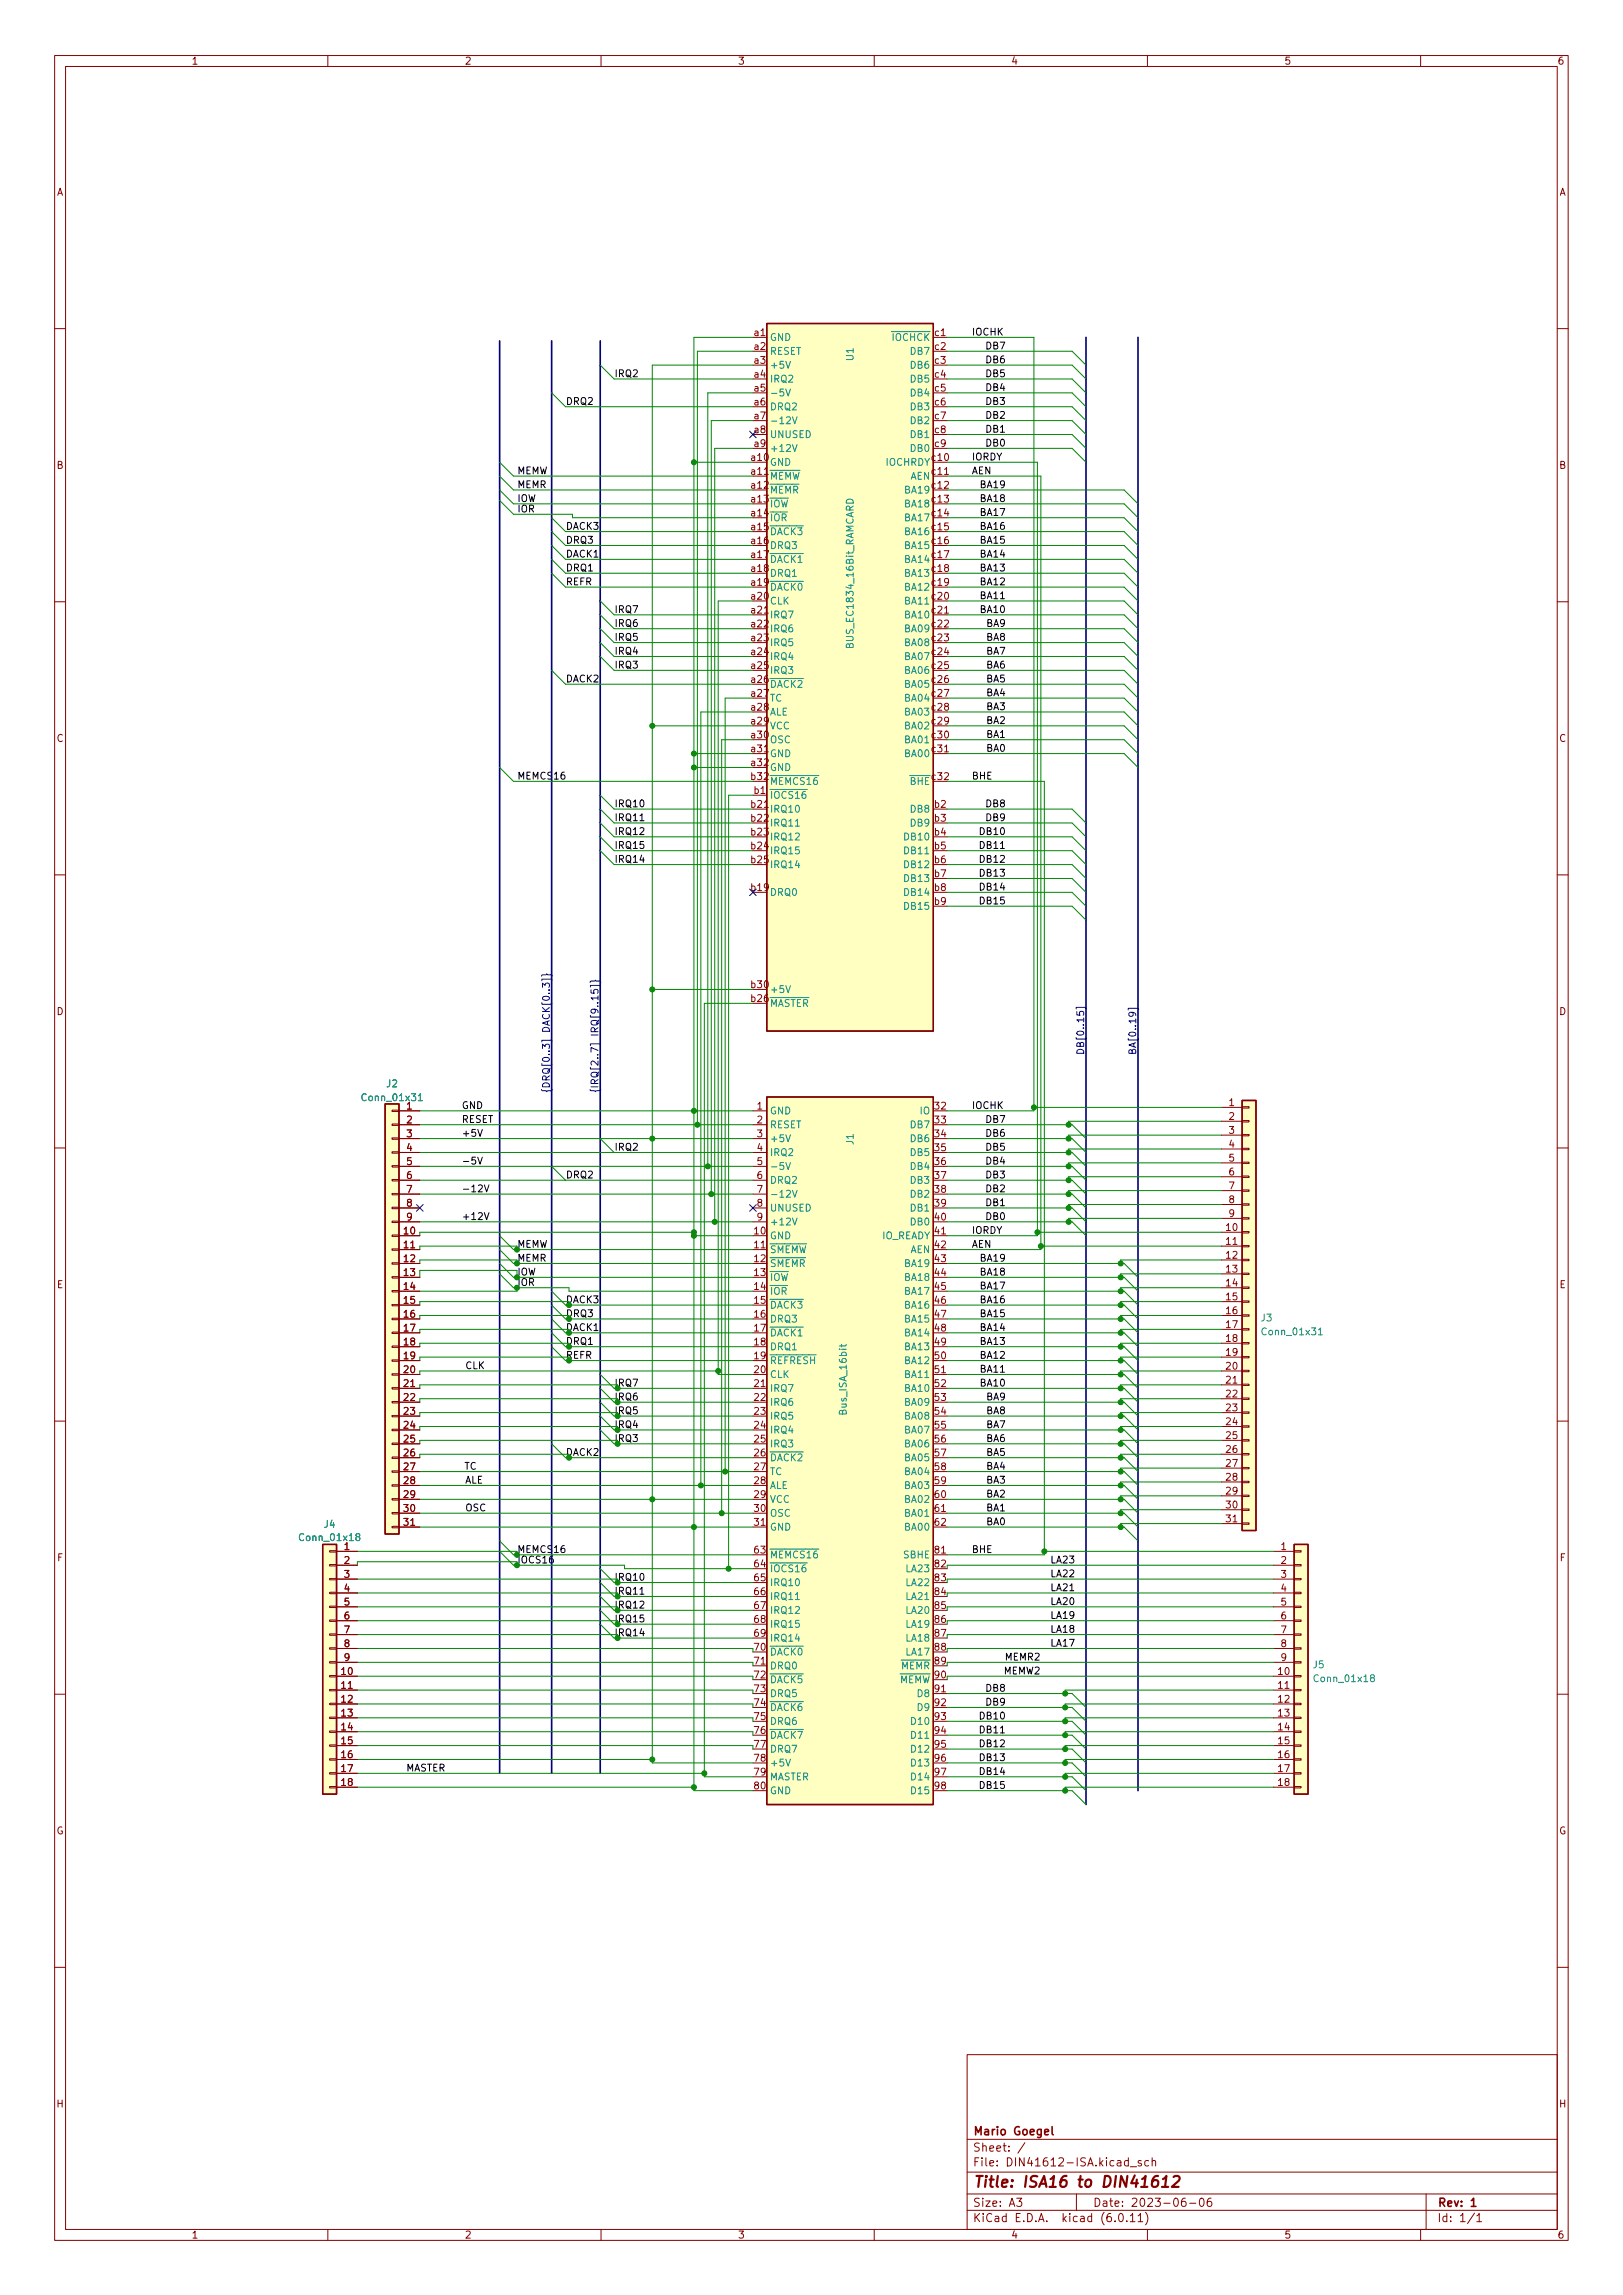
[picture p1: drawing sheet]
<svg xmlns="http://www.w3.org/2000/svg" width="297mm" height="420mm" viewBox="0 0 297 420" stroke-linecap="round" stroke-linejoin="round" font-family="sans-serif">
<defs><g id="words">
<g font-size="2.8" fill="#840000">
<text x="178" y="401.1">Title:</text>
<text x="187.3" y="401.1">ISA16</text>
<text x="197.6" y="401.1">to</text>
<text x="202.4" y="401.1">DIN41612</text>
</g>
<g font-size="2.1" fill="#840000">
<text x="178" y="394.4">Sheet:</text>
<text x="178" y="391.4">Mario</text>
<text x="185.5" y="391.4">Goegel</text>
<text x="178" y="397.1">File:</text>
<text x="184.4" y="397.1">DIN41612-ISA.kicad_sch</text>
<text x="178" y="407.3">KiCad</text>
<text x="178" y="404.5">Size:</text>
<text x="184.7" y="404.5">A3</text>
<text x="185.7" y="407.3">E.D.A.</text>
<text x="194.6" y="407.3">kicad</text>
<text x="200" y="404.5">Date:</text>
<text x="201.8" y="407.3">(6.0.11)</text>
<text x="207" y="404.5">2023-06-06</text>
<text x="263" y="404.5">Rev:</text>
<text x="263" y="407.3">Id:</text>
<text x="267.1" y="407.3">1/1</text>
<text x="269.1" y="404.5">1</text>
</g>
<g font-size="1.8" fill="#840000">
<text x="35" y="12.2">1</text>
<text x="85" y="12.2">2</text>
<text x="135" y="12.2">3</text>
<text x="185" y="12.2">4</text>
<text x="235" y="12.2">5</text>
<text x="285" y="12.2">6</text>
<text x="10.4" y="36.2">A</text>
<text x="285.4" y="36.2">A</text>
<text x="137.8" y="61.5">a1</text>
<text x="137.8" y="64.1">a2</text>
<text x="170.9" y="61.5">c1</text>
<text x="170.9" y="64.1">c2</text>
<text x="137.8" y="66.6">a3</text>
<text x="137.8" y="69.1">a4</text>
<text x="137.8" y="71.7">a5</text>
<text x="170.9" y="66.6">c3</text>
<text x="170.9" y="69.1">c4</text>
<text x="170.9" y="71.7">c5</text>
<text x="137.8" y="74.2">a6</text>
<text x="137.8" y="76.8">a7</text>
<text x="170.9" y="74.2">c6</text>
<text x="170.9" y="76.8">c7</text>
<text x="137.8" y="79.3">a8</text>
<text x="137.8" y="81.8">a9</text>
<text x="170.9" y="79.3">c8</text>
<text x="170.9" y="81.8">c9</text>
<text x="10.3" y="86.2">B</text>
<text x="137.2" y="84.4">a10</text>
<text x="137.2" y="86.9">a11</text>
<text x="137.2" y="89.5">a12</text>
<text x="170.3" y="84.4">c10</text>
<text x="170.3" y="86.9">c11</text>
<text x="170.3" y="89.5">c12</text>
<text x="285.3" y="86.2">B</text>
<text x="137.2" y="92">a13</text>
<text x="137.2" y="94.5">a14</text>
<text x="170.3" y="92">c13</text>
<text x="170.3" y="94.5">c14</text>
<text x="137.2" y="97.1">a15</text>
<text x="137.2" y="99.6">a16</text>
<text x="170.3" y="97.1">c15</text>
<text x="170.3" y="99.6">c16</text>
<text x="137.2" y="102.2">a17</text>
<text x="137.2" y="104.7">a18</text>
<text x="137.2" y="107.2">a19</text>
<text x="170.3" y="102.2">c17</text>
<text x="170.3" y="104.7">c18</text>
<text x="170.3" y="107.2">c19</text>
<text x="137.2" y="109.8">a20</text>
<text x="137.2" y="112.3">a21</text>
<text x="170.3" y="109.8">c20</text>
<text x="170.3" y="112.3">c21</text>
<text x="137.2" y="114.9">a22</text>
<text x="137.2" y="117.4">a23</text>
<text x="137.2" y="119.9">a24</text>
<text x="170.3" y="114.9">c22</text>
<text x="170.3" y="117.4">c23</text>
<text x="170.3" y="119.9">c24</text>
<text x="137.2" y="122.5">a25</text>
<text x="137.2" y="125">a26</text>
<text x="170.3" y="122.5">c25</text>
<text x="170.3" y="125">c26</text>
<text x="137.2" y="127.6">a27</text>
<text x="137.2" y="130.1">a28</text>
<text x="170.3" y="127.6">c27</text>
<text x="170.3" y="130.1">c28</text>
<text x="10.3" y="136.2">C</text>
<text x="137.2" y="132.6">a29</text>
<text x="137.2" y="135.2">a30</text>
<text x="137.2" y="137.7">a31</text>
<text x="170.3" y="132.6">c29</text>
<text x="170.3" y="135.2">c30</text>
<text x="170.3" y="137.7">c31</text>
<text x="285.3" y="136.2">C</text>
<text x="137.2" y="140.3">a32</text>
<text x="137.2" y="142.8">b32</text>
<text x="170.3" y="142.8">c32</text>
<text x="137.2" y="147.9">b21</text>
<text x="137.8" y="145.3">b1</text>
<text x="170.8" y="147.9">b2</text>
<text x="137.2" y="150.4">b22</text>
<text x="137.2" y="153">b23</text>
<text x="137.2" y="155.5">b24</text>
<text x="170.8" y="150.4">b3</text>
<text x="170.8" y="153">b4</text>
<text x="170.8" y="155.5">b5</text>
<text x="137.2" y="158">b25</text>
<text x="170.8" y="158">b6</text>
<text x="170.8" y="160.6">b7</text>
<text x="137.2" y="163.1">b19</text>
<text x="170.8" y="163.1">b8</text>
<text x="170.8" y="165.7">b9</text>
<text x="137.2" y="183.4">b26</text>
<text x="137.2" y="180.9">b30</text>
<text x="10.3" y="186.2">D</text>
<text x="285.3" y="186.2">D</text>
<text x="74.2" y="203.1">1</text>
<text x="138.4" y="203.1">1</text>
<text x="170.8" y="203.1">32</text>
<text x="224.7" y="202.5">1</text>
<text x="74.2" y="205.7">2</text>
<text x="74.2" y="208.2">3</text>
<text x="138.4" y="205.7">2</text>
<text x="138.4" y="208.2">3</text>
<text x="170.8" y="205.7">33</text>
<text x="170.8" y="208.2">34</text>
<text x="224.7" y="205">2</text>
<text x="224.7" y="207.6">3</text>
<text x="74.2" y="210.7">4</text>
<text x="74.2" y="213.3">5</text>
<text x="74.2" y="215.8">6</text>
<text x="138.4" y="210.7">4</text>
<text x="138.4" y="213.3">5</text>
<text x="138.4" y="215.8">6</text>
<text x="170.8" y="210.7">35</text>
<text x="170.8" y="213.3">36</text>
<text x="170.8" y="215.8">37</text>
<text x="224.7" y="210.1">4</text>
<text x="224.7" y="212.6">5</text>
<text x="224.7" y="215.2">6</text>
<text x="74.2" y="218.4">7</text>
<text x="74.2" y="220.9">8</text>
<text x="138.4" y="218.4">7</text>
<text x="138.4" y="220.9">8</text>
<text x="170.8" y="218.4">38</text>
<text x="170.8" y="220.9">39</text>
<text x="224.7" y="217.7">7</text>
<text x="224.7" y="220.3">8</text>
<text x="73.6" y="226">10</text>
<text x="74.2" y="223.4">9</text>
<text x="137.8" y="226">10</text>
<text x="138.4" y="223.4">9</text>
<text x="170.8" y="223.4">40</text>
<text x="170.8" y="226">41</text>
<text x="224.1" y="225.3">10</text>
<text x="224.1" y="227.9">11</text>
<text x="224.7" y="222.8">9</text>
<text x="73.6" y="228.5">11</text>
<text x="73.6" y="231.1">12</text>
<text x="73.6" y="233.6">13</text>
<text x="137.8" y="228.5">11</text>
<text x="137.8" y="231.1">12</text>
<text x="137.8" y="233.6">13</text>
<text x="170.8" y="228.5">42</text>
<text x="170.8" y="231.1">43</text>
<text x="170.8" y="233.6">44</text>
<text x="224.1" y="230.4">12</text>
<text x="224.1" y="233">13</text>
<text x="10.3" y="236.2">E</text>
<text x="73.6" y="236.1">14</text>
<text x="73.6" y="238.7">15</text>
<text x="137.8" y="236.1">14</text>
<text x="137.8" y="238.7">15</text>
<text x="170.8" y="236.1">45</text>
<text x="170.8" y="238.7">46</text>
<text x="224.1" y="235.5">14</text>
<text x="224.1" y="238">15</text>
<text x="285.3" y="236.2">E</text>
<text x="73.6" y="241.2">16</text>
<text x="73.6" y="243.8">17</text>
<text x="137.8" y="241.2">16</text>
<text x="137.8" y="243.8">17</text>
<text x="170.8" y="241.2">47</text>
<text x="170.8" y="243.8">48</text>
<text x="224.1" y="240.6">16</text>
<text x="224.1" y="243.1">17</text>
<text x="224.1" y="245.7">18</text>
<text x="73.6" y="246.3">18</text>
<text x="73.6" y="248.8">19</text>
<text x="73.6" y="251.4">20</text>
<text x="137.8" y="246.3">18</text>
<text x="137.8" y="248.8">19</text>
<text x="137.8" y="251.4">20</text>
<text x="170.8" y="246.3">49</text>
<text x="170.8" y="248.8">50</text>
<text x="170.8" y="251.4">51</text>
<text x="224.1" y="248.2">19</text>
<text x="224.1" y="250.7">20</text>
<text x="73.6" y="253.9">21</text>
<text x="73.6" y="256.5">22</text>
<text x="137.8" y="253.9">21</text>
<text x="137.8" y="256.5">22</text>
<text x="170.8" y="253.9">52</text>
<text x="170.8" y="256.5">53</text>
<text x="224.1" y="253.3">21</text>
<text x="224.1" y="255.8">22</text>
<text x="73.6" y="259">23</text>
<text x="73.6" y="261.5">24</text>
<text x="137.8" y="259">23</text>
<text x="137.8" y="261.5">24</text>
<text x="170.8" y="259">54</text>
<text x="170.8" y="261.5">55</text>
<text x="224.1" y="258.4">23</text>
<text x="224.1" y="260.9">24</text>
<text x="224.1" y="263.4">25</text>
<text x="73.6" y="264.1">25</text>
<text x="73.6" y="266.6">26</text>
<text x="73.6" y="269.2">27</text>
<text x="137.8" y="264.1">25</text>
<text x="137.8" y="266.6">26</text>
<text x="137.8" y="269.2">27</text>
<text x="170.8" y="264.1">56</text>
<text x="170.8" y="266.6">57</text>
<text x="170.8" y="269.2">58</text>
<text x="224.1" y="266">26</text>
<text x="224.1" y="268.5">27</text>
<text x="73.6" y="271.7">28</text>
<text x="73.6" y="274.2">29</text>
<text x="137.8" y="271.7">28</text>
<text x="137.8" y="274.2">29</text>
<text x="170.8" y="271.7">59</text>
<text x="170.8" y="274.2">60</text>
<text x="224.1" y="271.1">28</text>
<text x="224.1" y="273.6">29</text>
<text x="73.6" y="276.8">30</text>
<text x="73.6" y="279.3">31</text>
<text x="137.8" y="276.8">30</text>
<text x="137.8" y="279.3">31</text>
<text x="170.8" y="276.8">61</text>
<text x="170.8" y="279.3">62</text>
<text x="224.1" y="276.1">30</text>
<text x="224.1" y="278.7">31</text>
<text x="10.4" y="286.2">F</text>
<text x="62.8" y="283.8">1</text>
<text x="62.8" y="286.3">2</text>
<text x="137.8" y="284.4">63</text>
<text x="137.8" y="286.9">64</text>
<text x="170.8" y="284.4">81</text>
<text x="170.8" y="286.9">82</text>
<text x="234.3" y="283.8">1</text>
<text x="234.3" y="286.3">2</text>
<text x="285.4" y="286.2">F</text>
<text x="62.8" y="288.8">3</text>
<text x="62.8" y="291.4">4</text>
<text x="62.8" y="293.9">5</text>
<text x="137.8" y="289.5">65</text>
<text x="137.8" y="292">66</text>
<text x="170.8" y="289.5">83</text>
<text x="170.8" y="292">84</text>
<text x="234.3" y="288.8">3</text>
<text x="234.3" y="291.4">4</text>
<text x="234.3" y="293.9">5</text>
<text x="62.8" y="296.5">6</text>
<text x="62.8" y="299">7</text>
<text x="137.8" y="294.6">67</text>
<text x="137.8" y="297.1">68</text>
<text x="137.8" y="299.6">69</text>
<text x="170.8" y="294.6">85</text>
<text x="170.8" y="297.1">86</text>
<text x="170.8" y="299.6">87</text>
<text x="234.3" y="296.5">6</text>
<text x="234.3" y="299">7</text>
<text x="62.8" y="301.5">8</text>
<text x="62.8" y="304.1">9</text>
<text x="170.8" y="302.2">88</text>
<text x="170.8" y="304.7">89</text>
<text x="234.3" y="301.5">8</text>
<text x="234.3" y="304.1">9</text>
<text x="62.2" y="306.6">10</text>
<text x="62.2" y="309.2">11</text>
<text x="62.2" y="311.7">12</text>
<text x="170.8" y="307.3">90</text>
<text x="170.8" y="309.8">91</text>
<text x="233.7" y="306.6">10</text>
<text x="233.7" y="309.2">11</text>
<text x="233.7" y="311.7">12</text>
<text x="62.2" y="314.2">13</text>
<text x="62.2" y="316.8">14</text>
<text x="170.8" y="312.3">92</text>
<text x="170.8" y="314.9">93</text>
<text x="170.8" y="317.4">94</text>
<text x="233.7" y="314.2">13</text>
<text x="233.7" y="316.8">14</text>
<text x="62.2" y="319.3">15</text>
<text x="62.2" y="321.9">16</text>
<text x="137.8" y="322.5">78</text>
<text x="170.8" y="320">95</text>
<text x="170.8" y="322.5">96</text>
<text x="233.7" y="319.3">15</text>
<text x="233.7" y="321.9">16</text>
<text x="62.2" y="324.4">17</text>
<text x="62.2" y="326.9">18</text>
<text x="137.8" y="325">79</text>
<text x="137.8" y="327.6">80</text>
<text x="170.8" y="325">97</text>
<text x="170.8" y="327.6">98</text>
<text x="233.7" y="324.4">17</text>
<text x="233.7" y="326.9">18</text>
<text x="10.3" y="336.2">G</text>
<text x="285.3" y="336.2">G</text>
<text x="10.2" y="386.2">H</text>
<text x="285.2" y="386.2">H</text>
<text x="35" y="410.2">1</text>
<text x="85" y="410.2">2</text>
<text x="135" y="410.2">3</text>
<text x="185" y="410.2">4</text>
<text x="235" y="410.2">5</text>
<text x="285" y="410.2">6</text>
</g>
<g font-size="1.8" fill="#008484">
<text x="140.8" y="62.8">GND</text>
<text x="140.8" y="65.3">RESET</text>
<text x="163.1" y="62.8">~{IOCHCK}</text>
<text x="166.4" y="65.3">DB7</text>
<text x="140.8" y="67.9">+5V</text>
<text x="140.8" y="70.4">IRQ2</text>
<text x="156.6" y="66.2" transform="rotate(-90 156.6 66.2)">U1</text>
<text x="166.4" y="67.9">DB6</text>
<text x="166.4" y="70.4">DB5</text>
<text x="140.8" y="72.9">-5V</text>
<text x="140.8" y="75.5">DRQ2</text>
<text x="166.4" y="72.9">DB4</text>
<text x="166.4" y="75.5">DB3</text>
<text x="140.8" y="78">-12V</text>
<text x="140.8" y="80.6">UNUSED</text>
<text x="140.8" y="83.1">+12V</text>
<text x="166.4" y="78">DB2</text>
<text x="166.4" y="80.6">DB1</text>
<text x="166.4" y="83.1">DB0</text>
<text x="140.8" y="85.6">GND</text>
<text x="140.8" y="88.2">~{MEMW}</text>
<text x="162" y="85.6">IOCHRDY</text>
<text x="166.6" y="88.2">AEN</text>
<text x="140.8" y="90.7">~{MEMR}</text>
<text x="140.8" y="93.3">~{IOW}</text>
<text x="140.8" y="95.8">~{IOR}</text>
<text x="165.4" y="90.7">BA19</text>
<text x="165.4" y="93.3">BA18</text>
<text x="165.4" y="95.8">BA17</text>
<text x="140.8" y="98.3">~{DACK3}</text>
<text x="140.8" y="100.9">DRQ3</text>
<text x="165.4" y="98.3">BA16</text>
<text x="165.4" y="100.9">BA15</text>
<text x="140.8" y="103.4">~{DACK1}</text>
<text x="140.8" y="106">DRQ1</text>
<text x="165.4" y="103.4">BA14</text>
<text x="165.4" y="106">BA13</text>
<text x="140.8" y="108.5">~{DACK0}</text>
<text x="140.8" y="111">CLK</text>
<text x="140.8" y="113.6">IRQ7</text>
<text x="165.4" y="108.5">BA12</text>
<text x="165.4" y="111">BA11</text>
<text x="165.4" y="113.6">BA10</text>
<text x="140.8" y="116.1">IRQ6</text>
<text x="140.8" y="118.7">IRQ5</text>
<text x="156.6" y="118.9" transform="rotate(-90 156.6 118.9)">BUS_EC1834_16Bit_RAMCARD</text>
<text x="165.4" y="116.1">BA09</text>
<text x="165.4" y="118.7">BA08</text>
<text x="140.8" y="121.2">IRQ4</text>
<text x="140.8" y="123.7">IRQ3</text>
<text x="165.4" y="121.2">BA07</text>
<text x="165.4" y="123.7">BA06</text>
<text x="140.8" y="126.3">~{DACK2}</text>
<text x="140.8" y="128.8">TC</text>
<text x="140.8" y="131.4">ALE</text>
<text x="165.4" y="126.3">BA05</text>
<text x="165.4" y="128.8">BA04</text>
<text x="165.4" y="131.4">BA03</text>
<text x="140.8" y="133.9">VCC</text>
<text x="140.8" y="136.4">OSC</text>
<text x="165.4" y="133.9">BA02</text>
<text x="165.4" y="136.4">BA01</text>
<text x="140.8" y="139">GND</text>
<text x="140.8" y="141.5">GND</text>
<text x="165.4" y="139">BA00</text>
<text x="140.8" y="146.6">~{IOCS16}</text>
<text x="140.8" y="149.1">IRQ10</text>
<text x="140.8" y="144.1">~{MEMCS16}</text>
<text x="166.4" y="149.1">DB8</text>
<text x="166.4" y="144.1">~{BHE}</text>
<text x="140.8" y="151.7">IRQ11</text>
<text x="140.8" y="154.2">IRQ12</text>
<text x="165.2" y="154.2">DB10</text>
<text x="166.4" y="151.7">DB9</text>
<text x="140.8" y="156.8">IRQ15</text>
<text x="140.8" y="159.3">IRQ14</text>
<text x="165.2" y="156.8">DB11</text>
<text x="165.2" y="159.3">DB12</text>
<text x="165.2" y="161.8">DB13</text>
<text x="140.8" y="164.4">DRQ0</text>
<text x="165.2" y="164.4">DB14</text>
<text x="165.2" y="166.9">DB15</text>
<text x="140.8" y="184.7">~{MASTER}</text>
<text x="140.8" y="182.2">+5V</text>
<text x="65.9" y="202">Conn_01x31</text>
<text x="70.6" y="199.4">J2</text>
<text x="140.8" y="204.4">GND</text>
<text x="140.8" y="206.9">RESET</text>
<text x="140.8" y="209.5">+5V</text>
<text x="156.6" y="209.7" transform="rotate(-90 156.6 209.7)">J1</text>
<text x="166.4" y="206.9">DB7</text>
<text x="166.4" y="209.5">DB6</text>
<text x="168.2" y="204.4">IO</text>
<text x="140.8" y="212">IRQ2</text>
<text x="140.8" y="214.6">-5V</text>
<text x="166.4" y="212">DB5</text>
<text x="166.4" y="214.6">DB4</text>
<text x="140.8" y="217.1">DRQ2</text>
<text x="140.8" y="219.6">-12V</text>
<text x="166.4" y="217.1">DB3</text>
<text x="166.4" y="219.6">DB2</text>
<text x="140.8" y="227.3">GND</text>
<text x="140.8" y="222.2">UNUSED</text>
<text x="140.8" y="224.7">+12V</text>
<text x="161.4" y="227.3">IO_READY</text>
<text x="166.4" y="222.2">DB1</text>
<text x="166.4" y="224.7">DB0</text>
<text x="140.8" y="229.8">~{SMEMW}</text>
<text x="140.8" y="232.3">~{SMEMR}</text>
<text x="165.4" y="232.3">BA19</text>
<text x="166.6" y="229.8">AEN</text>
<text x="140.8" y="234.9">~{IOW}</text>
<text x="140.8" y="237.4">~{IOR}</text>
<text x="140.8" y="240">~{DACK3}</text>
<text x="165.4" y="234.9">BA18</text>
<text x="165.4" y="237.4">BA17</text>
<text x="165.4" y="240">BA16</text>
<text x="140.8" y="242.5">DRQ3</text>
<text x="140.8" y="245">~{DACK1}</text>
<text x="165.4" y="242.5">BA15</text>
<text x="165.4" y="245">BA14</text>
<text x="230.6" y="242.3">J3</text>
<text x="230.6" y="244.8">Conn_01x31</text>
<text x="140.8" y="247.6">DRQ1</text>
<text x="140.8" y="250.1">~{REFRESH}</text>
<text x="165.4" y="247.6">BA13</text>
<text x="165.4" y="250.1">BA12</text>
<text x="140.8" y="252.7">CLK</text>
<text x="140.8" y="255.2">IRQ7</text>
<text x="140.8" y="257.7">IRQ6</text>
<text x="165.4" y="252.7">BA11</text>
<text x="165.4" y="255.2">BA10</text>
<text x="165.4" y="257.7">BA09</text>
<text x="140.8" y="260.3">IRQ5</text>
<text x="140.8" y="262.8">IRQ4</text>
<text x="155.3" y="259.2" transform="rotate(-90 155.3 259.2)">Bus_ISA_16bit</text>
<text x="165.4" y="260.3">BA08</text>
<text x="165.4" y="262.8">BA07</text>
<text x="140.8" y="265.4">IRQ3</text>
<text x="140.8" y="267.9">~{DACK2}</text>
<text x="165.4" y="265.4">BA06</text>
<text x="165.4" y="267.9">BA05</text>
<text x="140.8" y="270.4">TC</text>
<text x="140.8" y="273">ALE</text>
<text x="140.8" y="275.5">VCC</text>
<text x="165.4" y="270.4">BA04</text>
<text x="165.4" y="273">BA03</text>
<text x="165.4" y="275.5">BA02</text>
<text x="59.2" y="280.1">J4</text>
<text x="140.8" y="278.1">OSC</text>
<text x="140.8" y="280.6">GND</text>
<text x="165.4" y="278.1">BA01</text>
<text x="165.4" y="280.6">BA00</text>
<text x="54.5" y="282.5">Conn_01x18</text>
<text x="140.8" y="285.7">~{MEMCS16}</text>
<text x="165.2" y="285.7">SBHE</text>
<text x="140.8" y="288.2">~{IOCS16}</text>
<text x="140.8" y="290.8">IRQ10</text>
<text x="140.8" y="293.3">IRQ11</text>
<text x="165.6" y="288.2">LA23</text>
<text x="165.6" y="290.8">LA22</text>
<text x="165.6" y="293.3">LA21</text>
<text x="140.8" y="295.8">IRQ12</text>
<text x="140.8" y="298.4">IRQ15</text>
<text x="165.6" y="295.8">LA20</text>
<text x="165.6" y="298.4">LA19</text>
<text x="140.8" y="300.9">IRQ14</text>
<text x="140.8" y="303.5">~{DACK0}</text>
<text x="140.8" y="306">DRQ0</text>
<text x="164.8" y="306">~{MEMR}</text>
<text x="165.6" y="300.9">LA18</text>
<text x="165.6" y="303.5">LA17</text>
<text x="240.2" y="305.8">J5</text>
<text x="140.8" y="308.5">~{DACK5}</text>
<text x="140.8" y="311.1">DRQ5</text>
<text x="164.7" y="308.5">~{MEMW}</text>
<text x="167.7" y="311.1">D8</text>
<text x="240.2" y="308.3">Conn_01x18</text>
<text x="140.8" y="313.6">~{DACK6}</text>
<text x="140.8" y="316.2">DRQ6</text>
<text x="166.5" y="316.2">D10</text>
<text x="167.7" y="313.6">D9</text>
<text x="140.8" y="318.7">~{DACK7}</text>
<text x="140.8" y="321.2">DRQ7</text>
<text x="140.8" y="323.8">+5V</text>
<text x="166.5" y="318.7">D11</text>
<text x="166.5" y="321.2">D12</text>
<text x="166.5" y="323.8">D13</text>
<text x="140.8" y="326.3">MASTER</text>
<text x="140.8" y="328.9">GND</text>
<text x="166.5" y="326.3">D14</text>
<text x="166.5" y="328.9">D15</text>
</g>
<g font-size="1.8">
<text x="177.8" y="61.4">IOCHK</text>
<text x="180.2" y="64">DB7</text>
<text x="112.4" y="69">IRQ2</text>
<text x="180.2" y="71.6">DB4</text>
<text x="180.2" y="69">DB5</text>
<text x="180.2" y="66.5">DB6</text>
<text x="103.5" y="74.1">DRQ2</text>
<text x="180.2" y="76.7">DB2</text>
<text x="180.2" y="74.1">DB3</text>
<text x="180.2" y="81.7">DB0</text>
<text x="180.2" y="79.2">DB1</text>
<text x="94.6" y="89.4">MEMR</text>
<text x="94.6" y="86.8">MEMW</text>
<text x="177.8" y="86.8">AEN</text>
<text x="177.8" y="84.3">IORDY</text>
<text x="179.2" y="89.4">BA19</text>
<text x="94.6" y="93.8">IOR</text>
<text x="94.6" y="91.9">IOW</text>
<text x="179.2" y="91.9">BA18</text>
<text x="179.2" y="94.4">BA17</text>
<text x="103.5" y="99.5">DRQ3</text>
<text x="103.5" y="97">DACK3</text>
<text x="179.2" y="99.5">BA15</text>
<text x="179.2" y="97">BA16</text>
<text x="103.5" y="104.6">DRQ1</text>
<text x="103.5" y="102.1">DACK1</text>
<text x="103.5" y="107.1">REFR</text>
<text x="179.2" y="104.6">BA13</text>
<text x="179.2" y="107.1">BA12</text>
<text x="179.2" y="102.1">BA14</text>
<text x="112.4" y="112.2">IRQ7</text>
<text x="179.2" y="112.2">BA10</text>
<text x="179.2" y="109.7">BA11</text>
<text x="112.4" y="117.3">IRQ5</text>
<text x="112.4" y="114.8">IRQ6</text>
<text x="112.4" y="119.8">IRQ4</text>
<text x="180.4" y="119.8">BA7</text>
<text x="180.4" y="117.3">BA8</text>
<text x="180.4" y="114.8">BA9</text>
<text x="103.5" y="124.9">DACK2</text>
<text x="112.4" y="122.4">IRQ3</text>
<text x="180.4" y="124.9">BA5</text>
<text x="180.4" y="122.4">BA6</text>
<text x="180.4" y="130">BA3</text>
<text x="180.4" y="127.5">BA4</text>
<text x="180.4" y="132.5">BA2</text>
<text x="180.4" y="137.6">BA0</text>
<text x="180.4" y="135.1">BA1</text>
<text x="94.6" y="142.7">MEMCS16</text>
<text x="177.8" y="142.7">BHE</text>
<text x="112.4" y="147.8">IRQ10</text>
<text x="180.2" y="147.8">DB8</text>
<text x="112.4" y="152.9">IRQ12</text>
<text x="112.4" y="155.4">IRQ15</text>
<text x="112.4" y="150.3">IRQ11</text>
<text x="179" y="152.9">DB10</text>
<text x="179" y="155.4">DB11</text>
<text x="180.2" y="150.3">DB9</text>
<text x="112.4" y="157.9">IRQ14</text>
<text x="179" y="160.5">DB13</text>
<text x="179" y="157.9">DB12</text>
<text x="179" y="163">DB14</text>
<text x="179" y="165.6">DB15</text>
<text x="84.5" y="203">GND</text>
<text x="177.8" y="203">IOCHK</text>
<text x="84.5" y="208.1">+5V</text>
<text x="84.5" y="205.6">RESET</text>
<text x="180.2" y="205.6">DB7</text>
<text x="180.2" y="208.1">DB6</text>
<text x="84.5" y="213.2">-5V</text>
<text x="103.5" y="215.7">DRQ2</text>
<text x="112.4" y="210.6">IRQ2</text>
<text x="180.2" y="215.7">DB3</text>
<text x="180.2" y="213.2">DB4</text>
<text x="180.2" y="210.6">DB5</text>
<text x="84.5" y="218.3">-12V</text>
<text x="180.2" y="220.8">DB1</text>
<text x="180.2" y="218.3">DB2</text>
<text x="84.5" y="223.3">+12V</text>
<text x="177.8" y="225.9">IORDY</text>
<text x="180.2" y="223.3">DB0</text>
<text x="177.8" y="228.4">AEN</text>
<text x="179.2" y="233.5">BA18</text>
<text x="179.2" y="231">BA19</text>
<text x="94.6" y="235.4">IOR</text>
<text x="179.2" y="238.6">BA16</text>
<text x="179.2" y="236">BA17</text>
<text x="179.2" y="241.1">BA15</text>
<text x="179.2" y="243.7">BA14</text>
<text x="85.1" y="250.6">CLK</text>
<text x="179.2" y="246.2">BA13</text>
<text x="179.2" y="251.3">BA11</text>
<text x="179.2" y="248.7">BA12</text>
<text x="179.2" y="253.8">BA10</text>
<text x="180.4" y="256.4">BA9</text>
<text x="180.4" y="264">BA6</text>
<text x="180.4" y="258.9">BA8</text>
<text x="180.4" y="261.4">BA7</text>
<text x="84.9" y="269.1">TC</text>
<text x="180.4" y="269.1">BA4</text>
<text x="180.4" y="266.5">BA5</text>
<text x="85.1" y="271.6">ALE</text>
<text x="180.4" y="271.6">BA3</text>
<text x="180.4" y="274.1">BA2</text>
<text x="85.1" y="276.7">OSC</text>
<text x="180.4" y="276.7">BA1</text>
<text x="180.4" y="279.2">BA0</text>
<text x="177.8" y="284.3">BHE</text>
<text x="192.2" y="286.2">LA23</text>
<text x="192.2" y="291.3">LA21</text>
<text x="192.2" y="293.8">LA20</text>
<text x="192.2" y="288.7">LA22</text>
<text x="192.2" y="296.4">LA19</text>
<text x="192.2" y="298.9">LA18</text>
<text x="183.8" y="304">MEMR2</text>
<text x="192.2" y="301.4">LA17</text>
<text x="180.2" y="309.7">DB8</text>
<text x="183.6" y="306.5">MEMW2</text>
<text x="179" y="314.8">DB10</text>
<text x="179" y="317.3">DB11</text>
<text x="180.2" y="312.2">DB9</text>
<text x="179" y="319.9">DB12</text>
<text x="179" y="322.4">DB13</text>
<text x="74.3" y="324.3">MASTER</text>
<text x="179" y="324.9">DB14</text>
<text x="179" y="327.5">DB15</text>
</g>
<g font-size="1.8" fill="#000084">
<text x="100.6" y="189" transform="rotate(-90 100.6 189)">DACK[0..3]}</text>
<text x="109.5" y="189.7" transform="rotate(-90 109.5 189.7)">IRQ[9..15]}</text>
<text x="198.4" y="193.2" transform="rotate(-90 198.4 193.2)">DB[0..15]</text>
<text x="207.9" y="193.2" transform="rotate(-90 207.9 193.2)">BA[0..19]</text>
<text x="100.6" y="200.2" transform="rotate(-90 100.6 200.2)">{DRQ[0..3]</text>
<text x="109.5" y="200.2" transform="rotate(-90 109.5 200.2)">{IRQ[2..7]</text>
</g>
<g font-size="1.8" fill="#008400">
<text x="94.6" y="231">MEMR</text>
<text x="94.6" y="228.4">MEMW</text>
<text x="94.6" y="233.5">IOW</text>
<text x="103.5" y="238.6">DACK3</text>
<text x="103.5" y="243.7">DACK1</text>
<text x="103.5" y="241.1">DRQ3</text>
<text x="103.5" y="248.7">REFR</text>
<text x="103.5" y="246.2">DRQ1</text>
<text x="112.4" y="256.4">IRQ6</text>
<text x="112.4" y="253.8">IRQ7</text>
<text x="112.4" y="264">IRQ3</text>
<text x="112.4" y="258.9">IRQ5</text>
<text x="112.4" y="261.4">IRQ4</text>
<text x="103.5" y="266.5">DACK2</text>
<text x="94.6" y="286.2">IOCS16</text>
<text x="94.6" y="284.3">MEMCS16</text>
<text x="112.4" y="289.4">IRQ10</text>
<text x="112.4" y="291.9">IRQ11</text>
<text x="112.4" y="294.5">IRQ12</text>
<text x="112.4" y="297">IRQ15</text>
<text x="112.4" y="299.5">IRQ14</text>
<text x="137.8" y="302.2">70</text>
<text x="137.8" y="304.7">71</text>
<text x="137.8" y="307.3">72</text>
<text x="137.8" y="309.8">73</text>
<text x="137.8" y="312.3">74</text>
<text x="137.8" y="314.9">75</text>
<text x="137.8" y="317.4">76</text>
<text x="137.8" y="320">77</text>
</g>
</g></defs>
<g fill="none" stroke="#840000" stroke-width=".18">
<path d="M10 10.2h277v400h-277zM12 12.2h273v396h-273zM60 10.2v2M110 10.2v2M160 10.2v2M210 10.2v2M260 10.2v2M10 60.2h2M137.8 61.8h2.5M137.8 64.3h2.5M137.8 71.9h2.5M137.8 74.5h2.5"/>
<path d="M137.8 79.5h2.5M170.8 61.8h2.6M170.8 64.3h2.6M170.8 71.9h2.6M170.8 74.5h2.6M170.8 79.5h2.6M170.8 66.8h2.6M170.8 69.4h2.6M170.8 77h2.6M285 60.2h2M137.8 82.1h2.5M139.9 86.8h.7"/>
<path d="M170.8 82.1h2.6M172.9 86.8h.7M10 110.2h2M139.9 112.2h.7M172.9 112.2h.7M285 110.2h2M139.9 137.6h.7M172.9 137.6h.7M137.8 145.6h2.5M139.9 147.8h.7M170.8 148.1h2.6M170.8 155.7h2.6"/>
<path d="M170.8 158.3h2.6M10 160.2h2M170.8 163.4h2.6M170.8 165.9h2.6M285 160.2h2M10 210.2h2M71.8 218.5h1.2v.2h-1.2zM71.8 215.9h1.2v.3h-1.2zM71.8 213.4h1.2v.3h-1.2zM71.8 210.9h1.2v.2h-1.2zM71.8 208.3h1.2v.3h-1.2zM71.8 205.8h1.2v.2h-1.2z"/>
<path d="M71.8 203.2h1.2v.3h-1.2zM73 203.4h3.8M73 205.9h3.8M73 208.4h3.8M73 211h3.8M73 213.5h3.8M73 216.1h3.8M73 218.6h3.8M137.8 203.4h2.5M137.8 205.9h2.5M137.8 208.4h2.5M137.8 211h2.5"/>
<path d="M137.8 213.5h2.5M137.8 216.1h2.5M137.8 218.6h2.5M170.8 203.4h2.6M170.8 205.9h2.6M170.8 208.4h2.6M170.8 211h2.6M170.8 213.5h2.6M170.8 216.1h2.6M170.8 218.6h2.6M223.5 202.7h3.8M223.5 205.3h3.8"/>
<path d="M223.5 207.8h3.8M223.5 210.4h3.8M223.5 212.9h3.8M223.5 215.4h3.8M223.5 218h3.8M227.3 217.8h1.3v.3h-1.3zM227.3 215.3h1.3v.3h-1.3zM227.3 212.8h1.3v.2h-1.3zM227.3 210.2h1.3v.3h-1.3zM227.3 207.7h1.3v.2h-1.3zM227.3 205.1h1.3v.3h-1.3zM227.3 202.6h1.3v.3h-1.3z"/>
<path d="M285 210.2h2M71.8 238.8h1.2v.3h-1.2zM71.8 236.3h1.2v.2h-1.2zM71.8 233.7h1.2v.3h-1.2zM71.8 231.2h1.2v.2h-1.2zM71.8 228.6h1.2v.3h-1.2zM71.8 226.1h1.2v.3h-1.2zM71.8 223.6h1.2v.2h-1.2zM71.8 221h1.2v.3h-1.2zM73 226.2h3.8M73 228.8h3.8M73 231.3h3.8"/>
<path d="M73 233.8h3.8M73 236.4h3.8M73 238.9h3.8M73 221.1h3.8M73 223.7h3.8M75.2 228.5h.7M137.8 226.2h2.5M137.8 228.8h2.5M137.8 231.3h2.5M137.8 233.8h2.5M137.8 236.4h2.5M137.8 238.9h2.5"/>
<path d="M137.8 221.1h2.5M137.8 223.7h2.5M139.3 228.5h.7M170.8 226.2h2.6M170.8 228.8h2.6M170.8 231.3h2.6M170.8 233.8h2.6M170.8 236.4h2.6M170.8 238.9h2.6M170.8 221.1h2.6M170.8 223.7h2.6M172.3 225.9h.8"/>
<path d="M223.5 225.6h3.8M223.5 228.1h3.8M223.5 230.7h3.8M223.5 233.2h3.8M223.5 235.8h3.8M223.5 238.3h3.8M223.5 220.5h3.8M223.5 223.1h3.8M225.7 227.8h.7M227.3 238.2h1.3v.2h-1.3zM227.3 235.6h1.3v.3h-1.3zM227.3 233.1h1.3v.2h-1.3z"/>
<path d="M227.3 230.5h1.3v.3h-1.3zM227.3 228h1.3v.3h-1.3zM227.3 225.5h1.3v.2h-1.3zM227.3 222.9h1.3v.3h-1.3zM227.3 220.4h1.3v.2h-1.3zM71.8 259.1h1.2v.3h-1.2zM71.8 256.6h1.2v.2h-1.2zM71.8 254h1.2v.3h-1.2zM71.8 251.5h1.2v.3h-1.2zM71.8 249h1.2v.2h-1.2zM71.8 246.4h1.2v.3h-1.2zM71.8 243.9h1.2v.2h-1.2z"/>
<path d="M71.8 241.3h1.2v.3h-1.2zM73 241.5h3.8M73 244h3.8M73 246.5h3.8M73 249.1h3.8M73 251.6h3.8M73 254.2h3.8M73 256.7h3.8M73 259.2h3.8M75.2 253.9h.7M137.8 241.5h2.5M137.8 244h2.5"/>
<path d="M137.8 246.5h2.5M137.8 249.1h2.5M137.8 251.6h2.5M137.8 254.2h2.5M137.8 256.7h2.5M137.8 259.2h2.5M139.3 253.9h.7M170.8 241.5h2.6M170.8 244h2.6M170.8 246.5h2.6M170.8 249.1h2.6M170.8 251.6h2.6"/>
<path d="M170.8 254.2h2.6M170.8 256.7h2.6M170.8 259.2h2.6M172.3 251.3h.8M223.5 240.8h3.8M223.5 243.4h3.8M223.5 245.9h3.8M223.5 248.5h3.8M223.5 251h3.8M223.5 253.5h3.8M223.5 256.1h3.8M223.5 258.6h3.8"/>
<path d="M225.7 253.2h.7M227.3 258.5h1.3v.2h-1.3zM227.3 255.9h1.3v.3h-1.3zM227.3 253.4h1.3v.3h-1.3zM227.3 250.9h1.3v.2h-1.3zM227.3 248.3h1.3v.3h-1.3zM227.3 245.8h1.3v.2h-1.3zM227.3 243.2h1.3v.3h-1.3zM227.3 240.7h1.3v.3h-1.3zM10 260.2h2M71.8 279.4h1.2v.3h-1.2zM71.8 276.9h1.2v.3h-1.2z"/>
<path d="M71.8 274.4h1.2v.2h-1.2zM71.8 271.8h1.2v.3h-1.2zM71.8 269.3h1.2v.2h-1.2zM71.8 266.7h1.2v.3h-1.2zM71.8 264.2h1.2v.3h-1.2zM71.8 261.7h1.2v.2h-1.2zM73 261.8h3.8M73 264.3h3.8M73 266.9h3.8M73 269.4h3.8M73 271.9h3.8M73 274.5h3.8"/>
<path d="M73 277h3.8M73 279.6h3.8M75.2 279.3h.7M137.8 261.8h2.5M137.8 264.3h2.5M137.8 266.9h2.5M137.8 269.4h2.5M137.8 271.9h2.5M137.8 274.5h2.5M137.8 277h2.5M137.8 279.6h2.5M139.3 279.3h.7"/>
<path d="M170.8 261.8h2.6M170.8 264.3h2.6M170.8 266.9h2.6M170.8 269.4h2.6M170.8 271.9h2.6M170.8 274.5h2.6M170.8 277h2.6M170.8 279.6h2.6M172.3 276.7h.8M223.5 261.2h3.8M223.5 263.7h3.8M223.5 266.2h3.8"/>
<path d="M223.5 268.8h3.8M223.5 271.3h3.8M223.5 273.9h3.8M223.5 276.4h3.8M223.5 278.9h3.8M225.7 278.6h.7M227.3 278.8h1.3v.3h-1.3zM227.3 276.3h1.3v.2h-1.3zM227.3 273.7h1.3v.3h-1.3zM227.3 271.2h1.3v.2h-1.3zM227.3 268.6h1.3v.3h-1.3zM227.3 266.1h1.3v.3h-1.3z"/>
<path d="M227.3 263.6h1.3v.2h-1.3zM227.3 261h1.3v.3h-1.3zM285 260.2h2M60.3 299.1h1.3v.3h-1.3zM60.3 296.6h1.3v.2h-1.3zM60.3 294h1.3v.3h-1.3zM60.3 291.5h1.3v.3h-1.3zM60.3 289h1.3v.2h-1.3zM60.3 286.4h1.3v.3h-1.3zM60.3 283.9h1.3v.2h-1.3zM61.6 284h3.8M61.6 286.6h3.8"/>
<path d="M61.6 289.1h3.8M61.6 291.6h3.8M61.6 294.2h3.8M61.6 296.7h3.8M61.6 299.3h3.8M137.8 284.6h2.5M137.8 287.2h2.5M137.8 289.7h2.5M137.8 292.3h2.5M137.8 294.8h2.5M137.8 297.3h2.5M137.8 299.9h2.5"/>
<path d="M170.8 284.6h2.6M170.8 287.2h2.6M170.8 289.7h2.6M170.8 292.3h2.6M170.8 294.8h2.6M170.8 297.3h2.6M170.8 299.9h2.6M172.3 284.3h.8M233 284h3.9M233 286.6h3.9M233 289.1h3.9M233 291.6h3.9"/>
<path d="M233 294.2h3.9M233 296.7h3.9M233 299.3h3.9M236.9 299.1h1.2v.3h-1.2zM236.9 296.6h1.2v.2h-1.2zM236.9 294h1.2v.3h-1.2zM236.9 291.5h1.2v.3h-1.2zM236.9 289h1.2v.2h-1.2zM236.9 286.4h1.2v.3h-1.2zM236.9 283.9h1.2v.2h-1.2zM10 310.2h2M60.3 319.4h1.3v.3h-1.3z"/>
<path d="M60.3 316.9h1.3v.3h-1.3zM60.3 314.4h1.3v.2h-1.3zM60.3 311.8h1.3v.3h-1.3zM60.3 309.3h1.3v.2h-1.3zM60.3 306.7h1.3v.3h-1.3zM60.3 304.2h1.3v.3h-1.3zM60.3 301.7h1.3v.2h-1.3zM61.6 306.9h3.8M61.6 309.4h3.8M61.6 312h3.8M61.6 314.5h3.8M61.6 317h3.8"/>
<path d="M61.6 319.6h3.8M61.6 301.8h3.8M61.6 304.3h3.8M63.7 309.1h.8M137.8 302.4h2.5M137.8 305h2.5M137.8 307.5h2.5M137.8 310h2.5M137.8 312.6h2.5M137.8 315.1h2.5M137.8 317.7h2.5M139.3 304.7h.7"/>
<path d="M170.8 302.4h2.6M170.8 305h2.6M170.8 307.5h2.6M170.8 310h2.6M170.8 312.6h2.6M170.8 315.1h2.6M170.8 317.7h2.6M172.3 309.7h.8M233 306.9h3.9M233 309.4h3.9M233 312h3.9M233 314.5h3.9"/>
<path d="M233 317h3.9M233 319.6h3.9M233 301.8h3.9M233 304.3h3.9M235.2 309.1h.7M236.9 319.4h1.2v.3h-1.2zM236.9 316.9h1.2v.3h-1.2zM236.9 314.4h1.2v.2h-1.2zM236.9 311.8h1.2v.3h-1.2zM236.9 309.3h1.2v.2h-1.2zM236.9 306.7h1.2v.3h-1.2zM236.9 304.2h1.2v.3h-1.2z"/>
<path d="M236.9 301.7h1.2v.2h-1.2zM285 310.2h2M60.3 327.1h1.3v.2h-1.3zM60.3 324.5h1.3v.3h-1.3zM60.3 322h1.3v.2h-1.3zM61.6 322.1h3.8M61.6 324.7h3.8M61.6 327.2h3.8M137.8 320.2h2.5M137.8 322.7h2.5M137.8 325.3h2.5M137.8 327.8h2.5"/>
<path d="M170.8 320.2h2.6M170.8 322.7h2.6M170.8 325.3h2.6M170.8 327.8h2.6M233 322.1h3.9M233 324.7h3.9M233 327.2h3.9M236.9 327.1h1.2v.2h-1.2zM236.9 324.5h1.2v.3h-1.2zM236.9 322h1.2v.2h-1.2zM10 360.2h2M177 376.2h108v32h-108z"/>
<path d="M285 360.2h2M177 397.7h108M177 391.7h108M182.5 396.4v.1M182.5 395.6v.2M184.6 393.7v.1M184.6 392.9v.2M187.6 392.3l-1.3 1.9M208.9 395.6l-.4-.1-.2 .3 .1 .2 .5 .1v.4h-.6M210.2 395.6l-.4-.1-.3 .3v.5l.1 .2h.6M210.9 395.7l.2-.2 .3 .1 .1 .9M210.9 395v1.5"/>
<path d="M60 408.2v2M110 408.2v2M160 408.2v2M177 404.7h108M177 401.7h108M197 401.7v3M209.6 405a1.72 1.72 0 0 1 0 2.3M210 408.2v2M217.7 403.4h1.2M219.7 402.5l.2-.1a.8 .8 0 0 1 .5 .8 .8 .8 0 0 1-.5 .7 1 1 0 0 1-.2-1.4zM221.6 402.4a.59 .59 0 0 0-.7 .7v.6l.2 .2h.4l.2-.1 .1-.5-.2-.2-.4-.1-.3 .3M260 408.2v2"/>
<path d="M261 401.7v6.5M270.3 405.7l.4-.5v1.5M270.3 406.7h.9"/>
</g>
<g fill="#ffffc2" stroke="#ffffc2" stroke-width=".18">
<path d="M227.3 201.5h2.6v78.7h-2.6z"/>
<path d="M236.9 282.7h2.5v45.8h-2.5z"/>
<path d="M140.3 59.2h30.5v129.6h-30.5z"/>
<path d="M70.5 202.1h2.5v78.7h-2.5z"/>
<path d="M59.1 282.7h2.5v45.8h-2.5z"/>
<path d="M140.3 200.8h30.5v129.6h-30.5z"/>
</g>
<path d="M140.3 59.2h30.5v129.6h-30.5zM70.5 202.1h2.5v78.7h-2.5zM140.3 200.8h30.5v129.6h-30.5zM227.3 201.5h2.6v78.7h-2.6zM59.1 282.7h2.5v45.8h-2.5zM236.9 282.7h2.5v45.8h-2.5z" fill="none" stroke="#840000" stroke-width=".25"/>
<g fill="none" stroke="#008484" stroke-width=".18">
<path d="M143.8 66.1l.4 1.3 .5-1.3M143.8 71.2l.4 1.3 .5-1.3M145 76.3l.5 1.3 .4-1.3M163.2 60.7h7M145 86.1h1.4M145 81.4l.5 1.3 .4-1.3M145.8 96.3h1.2M154.9 91.6a.68 .68 0 0 1 .8-.2 .68 .68 0 0 1 .4 .7h-1.2zM145.8 101.4h1.2M145.8 106.4h1.2M169.3 110.6h.7M144.5 124.2h2.5"/>
<path d="M169.3 136h.7M145 142h4.9M145.6 151.2h.7M166.5 142h3.7M169.3 156.3h.7M143.5 182.6h4.6M143.8 180.4l.4 1.3 .5-1.3M76.6 200.6l.3-.4v1.3M76.6 201.5h.7M143.8 207.8l.4 1.2 .5-1.2M143.8 212.8l.4 1.3 .5-1.3M145 217.9l.5 1.3 .4-1.3"/>
<path d="M144.7 227.7h2.9M145 223l.5 1.3 .4-1.3M145.8 237.9h1.2M145.7 248h3.7M145.8 243h1.2M153.6 247h.1M154 246.1v.5M154.9 246.1l-.2 .3h-1.1M169.3 252.2h.7M241.3 243.5l.4-.4v1.3M241.3 244.4h.7M144.5 265.8h2.5"/>
<path d="M169.3 277.6h.7M65.4 281.3l-.3-.2 .1-.2 .2-.1h.3l.1 .4-.5 .2-.2 .2v.2l.3 .2h.2l.3-.2-.1-.4-.2-.1M140.9 283.6h9M145.6 292.8h.7M145.8 301.4h1.2M145.8 306.5h1.2M145.8 311.5h1.2M145.8 316.6h1.2M164.9 303.9h1.5M169.3 318.2h.7M251.1 307.2l-.3-.3 .1-.2 .2-.1 .3 .1 .1 .3-.6 .2-.1 .2v.2l.3 .3h.2l.2-.3v-.2l-.2-.2M143.8 322.1l.4 1.2 .5-1.2"/>
</g>
<path d="M183.1 109.6h.7M117.1 150.3h.8M183.1 155.3h.7M87.4 211.8l.5 1.3 .4-1.3M87.4 206.8l.5 1.2 .4-1.2M88.6 216.9l.5 1.3 .4-1.3M88.6 222l.5 1.3 .4-1.3M183.1 251.2h.7M117.1 291.9h.8M183.1 317.3h.7" fill="none" stroke="#000" stroke-width=".18"/>
<g fill="none" stroke="#000084" stroke-width=".18">
<path d="M137.2 78.9l1.2 1.3M138.4 78.9l-1.2 1.3M99.1 178.7l.2-.2h.6l.2-.2 .2 .2h.6l.1 .2M108 179.9l.2-.3h.6l.2-.2 .1 .2h.6l.2 .3M137.2 162.8l1.2 1.2M138.4 162.8l-1.2 1.2M99.2 190.7v-.3h1.8v.3M99.3 192v-.8l.5 .4 .1-.4h.5l.2 .2-.2 .6M108.1 191.4v-.3h1.8v.3M108.1 180.7v-.3h1.8v.3M109.4 192.3l-1.2-.5v.8M197 184.7v-.3h1.8v.3"/>
<path d="M197.1 185.2v.6l.6 .1-.1-.2v-.4l.2-.1h.4l.1 .2-.1 .5M206.5 184.9v-.3h1.8v.3M207.1 185.3l.3 .3-.1 .3-.2 .2h-.3l-.2-.3v-.2l.2-.3a.84 .84 0 0 1 1.1 .4v.2M76.2 220.5l1.2 1.3M77.4 220.5l-1.2 1.3M137.2 220.5l1.2 1.3M138.4 220.5l-1.2 1.3"/>
</g>
<path d="M91.4 62.4v262.3M101 62.4v262.3M109.9 62.4v262.3M198.8 61.8v268.6M208.3 61.8v266" fill="none" stroke="#000084" stroke-width=".3"/>
<g fill="none" stroke="#008400" stroke-width=".18">
<path d="M101 71.9l2.5 2.6h34.3M109.9 66.8l2.5 2.6h25.4M137.8 77h-7.6v141.6M137.8 71.9h-8.3v141.6M137.8 61.8h-10.8v266h10.8M137.8 64.3h-10.2v141.6M137.8 66.8h-18.4v255.9h18.4M173.4 61.8h15.8v141.6h-15.8M173.4 74.5h22.8l2.6 2.5M173.4 71.9h22.8l2.6 2.6M173.4 77h22.8l2.6 2.5M173.4 79.5h22.8l2.6 2.6"/>
<path d="M173.4 64.3h22.8l2.6 2.5M173.4 69.4h22.8l2.6 2.5M173.4 66.8h22.8l2.6 2.6M91.4 89.7l2.6 2.5h43.8M91.4 87.2l2.6 2.5h43.8M91.4 84.6l2.6 2.6h43.8M91.4 91.6l2.6 2.5h10.8v.7h33M101 99.9l2.5 2.5h34.3M101 94.8l2.5 2.5h34.3M101 97.3l2.5 2.6h34.3M127 84.6h10.8M137.8 82.1h-7v141.6"/>
<path d="M173.4 87.2h17.1v141.6h-17.1M173.4 84.6h16.5v141.6h-16.5M173.4 82.1h22.8l2.6 2.5M173.4 92.2h32.3l2.6 2.6M173.4 89.7h32.3l2.6 2.5M173.4 97.3h32.3l2.6 2.6M173.4 99.9h32.3l2.6 2.5M173.4 94.8h32.3l2.6 2.5M101 102.4l2.5 2.5h34.3M101 104.9l2.5 2.6h34.3M109.9 110l2.5 2.6h25.4M109.9 112.6l2.5 2.5h25.4"/>
<path d="M109.9 117.6l2.5 2.6h25.4M109.9 115.1l2.5 2.5h25.4M137.8 110h-6.4v141.6h6.4M173.4 112.6h32.3l2.6 2.5M173.4 115.1h32.3l2.6 2.5M173.4 110h32.3l2.6 2.6M173.4 117.6h32.3l2.6 2.6M173.4 102.4h32.3l2.6 2.5M173.4 104.9h32.3l2.6 2.6M173.4 107.5h32.3l2.6 2.5M101 122.7l2.5 2.6h34.3M109.9 120.2l2.5 2.5h25.4"/>
<path d="M119.4 132.9h18.4M127 138h10.8M137.8 135.4h-5.7v141.6M137.8 130.3h-9.5v141.6M137.8 127.8h-5.1v141.6M173.4 120.2h32.3l2.6 2.5M173.4 135.4h32.3l2.6 2.6M173.4 132.9h32.3l2.6 2.5M173.4 138h32.3l2.6 2.5M173.4 130.3h32.3l2.6 2.6M173.4 127.8h32.3l2.6 2.5M173.4 125.3h32.3l2.6 2.5"/>
<path d="M173.4 122.7h32.3l2.6 2.6M91.4 140.5l2.6 2.5h43.8M109.9 155.7l2.5 2.6h25.4M109.9 153.2l2.5 2.5h25.4M109.9 145.6l2.5 2.5h25.4M109.9 148.1l2.5 2.6h25.4M109.9 150.7l2.5 2.5h25.4M127 140.5h10.8M137.8 145.6h-4.5v141.6M173.4 158.3h22.8l2.6 2.5M173.4 155.7h22.8l2.6 2.6M173.4 148.1h22.8l2.6 2.6"/>
<path d="M173.4 150.7h22.8l2.6 2.5M173.4 153.2h22.8l2.6 2.5M173.4 143h17.7v141.6h-17.7M173.4 165.9h22.8l2.6 2.5M173.4 163.4h22.8l2.6 2.5M173.4 160.8h22.8l2.6 2.6M119.4 181.1h18.4M137.8 183.7h-8.9v141.6h8.9M76.8 203.4h61M76.8 208.4h61M76.8 213.5h61M76.8 218.6h61"/>
<path d="M76.8 211h61M76.8 216.1h61M76.8 205.9h61M101 213.5l2.5 2.6M109.9 208.4l2.5 2.6M173.4 208.4h22.8l2.6 2.6M173.4 213.5h22.8l2.6 2.6M173.4 218.6h22.8l2.6 2.5M173.4 211h22.8l2.6 2.5M173.4 216.1h22.8l2.6 2.5M173.4 205.9h22.8l2.6 2.5M189.2 202.7h34.3"/>
<path d="M223.5 205.3h-27.9v.6M223.5 207.8h-27.9v.6M223.5 210.4h-27.9v.6M223.5 212.9h-27.9v.6M223.5 215.4h-27.9v.7M223.5 218h-27.9v.6M76.8 223.7h61M91.4 233.2l2.6 2.6h10.1v.6h33.7M91.4 231.3l2.6 2.5h43.8M91.4 228.8l2.6 2.5h43.8M91.4 226.2l2.6 2.6h43.8M94.6 228.1h-17.8v.7"/>
<path d="M94.6 230.7h-17.8v.6M94.6 232.6h-17.8v1.2M94.6 235.8v.6h-17.8M101 238.9l2.5 2.6M101 236.4l2.5 2.5M104.1 238.3h-27.3v.6M104.1 238.9h33.7M127 225.6h-50.2v.6M127 226.2h10.8M173.4 223.7h22.8l2.6 2.5M173.4 233.8h32.3l2.6 2.6M173.4 231.3h32.3l2.6 2.5"/>
<path d="M173.4 236.4h32.3l2.6 2.5M173.4 221.1h22.8l2.6 2.6M173.4 238.9h32.3l2.6 2.6M189.9 225.6h33.6M190.5 228.1h33M223.5 235.8h-18.4v.6M223.5 230.7h-18.4v.6M223.5 238.3h-18.4v.6M223.5 233.2h-18.4v.6M223.5 220.5h-27.9v.6M223.5 223.1h-27.9v.6M101 246.5l2.5 2.6"/>
<path d="M101 241.5l2.5 2.5M101 244l2.5 2.5M104.1 240.8h-27.3v.7M104.1 243.4h-27.3v.6M104.1 245.9h-27.3v.6M104.1 248.5h-27.3v.6M104.1 249.1h33.7M104.1 244h33.7M104.1 246.5h33.7M104.1 241.5h33.7M109.9 259.2l2.5 2.6M109.9 251.6l2.5 2.6"/>
<path d="M109.9 256.7l2.5 2.5M109.9 254.2l2.5 2.5M113 253.5h-36.2v.7M113 256.1h-36.2v.6M113 258.6h-36.2v.6M113 254.2h24.8M113 256.7h24.8M113 259.2h24.8M131.4 251h-54.6v.6M173.4 249.1h32.3l2.6 2.5M173.4 254.2h32.3l2.6 2.5M173.4 256.7h32.3l2.6 2.5"/>
<path d="M173.4 259.2h32.3l2.6 2.6M173.4 251.6h32.3l2.6 2.6M173.4 244h32.3l2.6 2.5M173.4 246.5h32.3l2.6 2.6M173.4 241.5h32.3l2.6 2.5M223.5 240.8h-18.4v.7M223.5 258.6h-18.4v.6M223.5 256.1h-18.4v.6M223.5 251h-18.4v.6M223.5 248.5h-18.4v.6M223.5 243.4h-18.4v.6M223.5 245.9h-18.4v.6"/>
<path d="M223.5 253.5h-18.4v.7M76.8 277h61M76.8 279.6h61M76.8 274.5h61M76.8 271.9h61M76.8 269.4h61M101 264.3l2.5 2.6M104.1 266.2h-27.3v.7M104.1 266.9h33.7M109.9 261.8l2.5 2.5M113 261.2h-36.2v.6M113 263.7h-36.2v.6"/>
<path d="M113 264.3h24.8M113 261.8h24.8M173.4 277h32.3l2.6 2.6M173.4 279.6h32.3l2.6 2.5M173.4 274.5h32.3l2.6 2.5M173.4 271.9h32.3l2.6 2.6M173.4 269.4h32.3l2.6 2.5M173.4 266.9h32.3l2.6 2.5M173.4 264.3h32.3l2.6 2.6M173.4 261.8h32.3l2.6 2.5M223.5 266.2h-18.4v.7M223.5 263.7h-18.4v.6"/>
<path d="M223.5 261.2h-18.4v.6M223.5 268.8h-18.4v.6M223.5 271.3h-18.4v.6M223.5 273.9h-18.4v.6M223.5 276.4h-18.4v.6M223.5 278.9h-18.4v.7M65.4 284h29.2M65.4 299.3h47.6M65.4 294.2h47.6M65.4 289.1h47.6M65.4 296.7h47.6M65.4 291.6h47.6"/>
<path d="M91.4 284l2.6 2.6h20.3v.6h23.5M91.4 282.1l2.6 2.5h43.8M94.6 285.9h-29.2v.7M109.9 294.8l2.5 2.5M109.9 297.3l2.5 2.6M109.9 287.2l2.5 2.5M109.9 292.3l2.5 2.5M109.9 289.7l2.5 2.6M113 297.3h24.8M113 299.9h24.8M113 294.8h24.8M113 292.3h24.8"/>
<path d="M113 289.7h24.8M191.1 284h41.9M233 286.6h-59.6v.6M233 299.3h-59.6v.6M233 294.2h-59.6v.6M233 289.1h-59.6v.6M233 296.7h-59.6v.6M233 291.6h-59.6v.7M65.4 312h72.4M65.4 314.5h72.4M65.4 304.3h72.4M65.4 317h72.4"/>
<path d="M65.4 319.6h72.4M65.4 306.9h72.4M65.4 309.4h72.4M65.4 301.8h72.4M173.4 317.7h22.8l2.6 2.5M173.4 310h22.8l2.6 2.6M173.4 315.1h22.8l2.6 2.6M173.4 312.6h22.8l2.6 2.5M233 309.4h-38.1v.6M233 312h-38.1v.6M233 314.5h-38.1v.6M233 317h-38.1v.7"/>
<path d="M233 319.6h-38.1v.6M233 304.3h-59.6v.7M233 306.9h-59.6v.6M233 301.8h-59.6v.6M65.4 324.7h63.5M65.4 322.1h54M65.4 327.2h61.6M173.4 327.8h22.8l2.6 2.6M173.4 322.7h22.8l2.6 2.6M173.4 320.2h22.8l2.6 2.5M173.4 325.3h22.8l2.6 2.5M233 322.1h-38.1v.6"/>
<path d="M233 324.7h-38.1v.6M233 327.2h-38.1v.6"/>
</g>
<g fill="#008400" stroke="#008400" stroke-width=".18">
<circle cx="127.6" cy="205.9" r=".46"/>
<circle cx="129.5" cy="213.5" r=".46"/>
<circle cx="119.4" cy="181.1" r=".46"/>
<circle cx="94.6" cy="235.8" r=".46"/>
<circle cx="104.1" cy="266.9" r=".46"/>
<circle cx="189.2" cy="202.7" r=".46"/>
<circle cx="113" cy="254.2" r=".46"/>
<circle cx="113" cy="256.7" r=".46"/>
<circle cx="131.4" cy="251" r=".46"/>
<circle cx="113" cy="259.2" r=".46"/>
<circle cx="113" cy="261.8" r=".46"/>
<circle cx="113" cy="264.3" r=".46"/>
<circle cx="119.4" cy="322.1" r=".46"/>
<circle cx="127" cy="327.2" r=".46"/>
<circle cx="128.9" cy="324.7" r=".46"/>
<circle cx="113" cy="299.9" r=".46"/>
<circle cx="94.6" cy="284.6" r=".46"/>
<circle cx="94.6" cy="286.6" r=".46"/>
<circle cx="113" cy="292.3" r=".46"/>
<circle cx="113" cy="289.7" r=".46"/>
<circle cx="104.1" cy="249.1" r=".46"/>
<circle cx="104.1" cy="241.5" r=".46"/>
<circle cx="104.1" cy="244" r=".46"/>
<circle cx="104.1" cy="246.5" r=".46"/>
<circle cx="104.1" cy="238.9" r=".46"/>
<circle cx="94.6" cy="233.8" r=".46"/>
<circle cx="94.6" cy="228.8" r=".46"/>
<circle cx="94.6" cy="231.3" r=".46"/>
<circle cx="127" cy="226.2" r=".46"/>
<circle cx="130.8" cy="223.7" r=".46"/>
<circle cx="130.2" cy="218.6" r=".46"/>
<circle cx="127" cy="225.6" r=".46"/>
<circle cx="119.4" cy="208.4" r=".46"/>
<circle cx="127" cy="203.4" r=".46"/>
<circle cx="113" cy="297.3" r=".46"/>
<circle cx="113" cy="294.8" r=".46"/>
<circle cx="128.3" cy="271.9" r=".46"/>
<circle cx="119.4" cy="274.5" r=".46"/>
<circle cx="132.1" cy="277" r=".46"/>
<circle cx="127" cy="279.6" r=".46"/>
<circle cx="133.3" cy="287.2" r=".46"/>
<circle cx="132.7" cy="269.4" r=".46"/>
<circle cx="205.1" cy="233.8" r=".46"/>
<circle cx="205.1" cy="236.4" r=".46"/>
<circle cx="205.1" cy="264.3" r=".46"/>
<circle cx="205.1" cy="266.9" r=".46"/>
<circle cx="194.9" cy="325.3" r=".46"/>
<circle cx="194.9" cy="322.7" r=".46"/>
<circle cx="194.9" cy="320.2" r=".46"/>
<circle cx="194.9" cy="317.7" r=".46"/>
<circle cx="194.9" cy="327.8" r=".46"/>
<circle cx="194.9" cy="315.1" r=".46"/>
<circle cx="191.1" cy="284" r=".46"/>
<circle cx="205.1" cy="279.6" r=".46"/>
<circle cx="194.9" cy="312.6" r=".46"/>
<circle cx="194.9" cy="310" r=".46"/>
<circle cx="205.1" cy="277" r=".46"/>
<circle cx="205.1" cy="271.9" r=".46"/>
<circle cx="205.1" cy="269.4" r=".46"/>
<circle cx="205.1" cy="274.5" r=".46"/>
<circle cx="205.1" cy="241.5" r=".46"/>
<circle cx="205.1" cy="238.9" r=".46"/>
<circle cx="205.1" cy="244" r=".46"/>
<circle cx="205.1" cy="246.5" r=".46"/>
<circle cx="205.1" cy="231.3" r=".46"/>
<circle cx="205.1" cy="261.8" r=".46"/>
<circle cx="205.1" cy="259.2" r=".46"/>
<circle cx="205.1" cy="256.7" r=".46"/>
<circle cx="205.1" cy="254.2" r=".46"/>
<circle cx="190.5" cy="228.1" r=".46"/>
<circle cx="195.6" cy="211" r=".46"/>
<circle cx="195.6" cy="208.4" r=".46"/>
<circle cx="195.6" cy="221.1" r=".46"/>
<circle cx="195.6" cy="218.6" r=".46"/>
<circle cx="195.6" cy="213.5" r=".46"/>
<circle cx="189.9" cy="225.6" r=".46"/>
<circle cx="195.6" cy="223.7" r=".46"/>
<circle cx="195.6" cy="205.9" r=".46"/>
<circle cx="195.6" cy="216.1" r=".46"/>
<circle cx="205.1" cy="249.1" r=".46"/>
<circle cx="205.1" cy="251.6" r=".46"/>
<circle cx="119.4" cy="132.9" r=".46"/>
<circle cx="127" cy="140.5" r=".46"/>
<circle cx="127" cy="138" r=".46"/>
<circle cx="127" cy="84.6" r=".46"/>
</g>
<use href="#words"/>
</svg>
